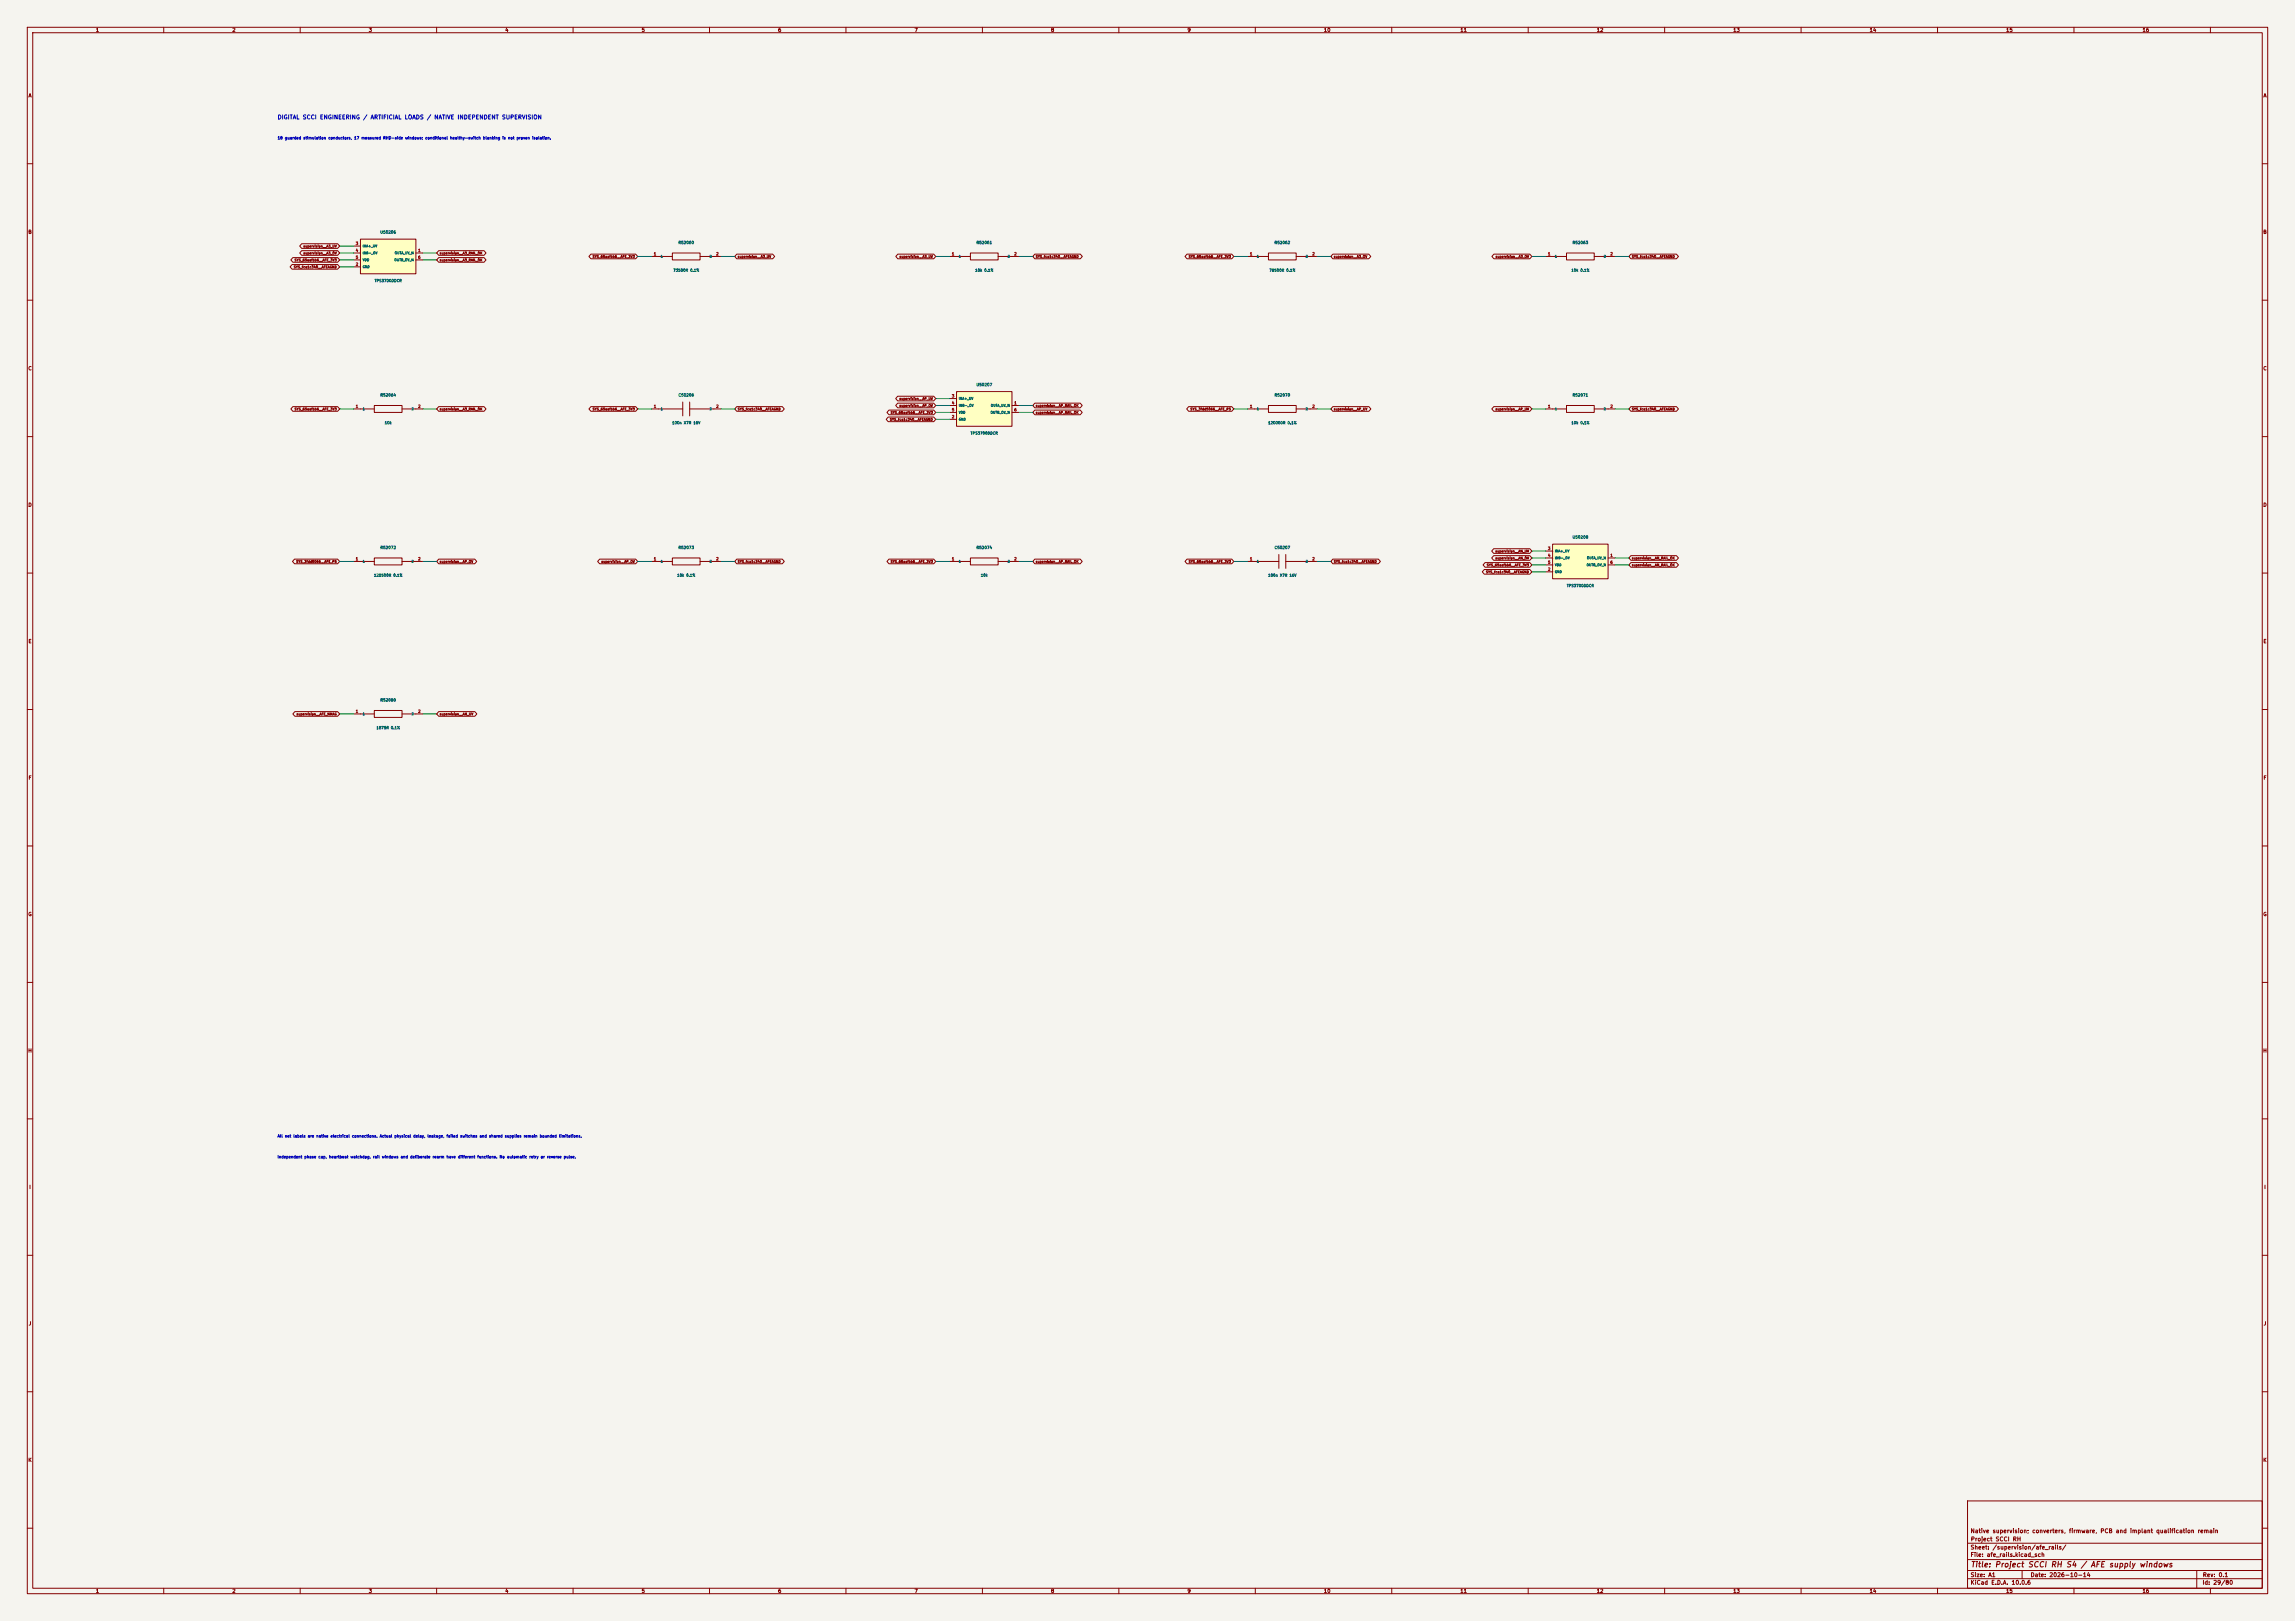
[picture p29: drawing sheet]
<svg xmlns="http://www.w3.org/2000/svg" width="841mm" height="594mm" viewBox="0 0 841 594" stroke-linecap="round" stroke-linejoin="round" font-family="sans-serif">
<defs><g id="words">
<text font-size="2" fill="#840000" x="722" y="574.8">Title: Project SCCI RH S4 / AFE supply windows</text>
<text font-size="1.5" fill="#0000c2" x="101.6" y="44.1">DIGITAL SCCI ENGINEERING / ARTIFICIAL LOADS / NATIVE INDEPENDENT SUPERVISION</text>
<g font-size="1.5" fill="#840000">
<text x="721.9" y="562.1">Native supervision; converters, firmware, PCB and implant qualification remain</text>
<text x="721.9" y="568.1">Sheet: /supervision/afe_rails/</text>
<text x="722" y="565.1">Project SCCI RH</text>
<text x="721.9" y="570.8">File: afe_rails.kicad_sch</text>
<text x="721.9" y="581">KiCad E.D.A. 10.0.6</text>
<text x="721.9" y="578.2">Size: A1</text>
<text x="743.9" y="578.2">Date: 2026-10-14</text>
<text x="806.9" y="581">Id: 29/80</text>
<text x="807" y="578.2">Rev: 0.1</text>
</g>
<g font-size="1.3" fill="#840000">
<text x="35" y="12">1</text>
<text x="85" y="12">2</text>
<text x="135" y="12">3</text>
<text x="185" y="12">4</text>
<text x="235" y="12">5</text>
<text x="285" y="12">6</text>
<text x="335" y="12">7</text>
<text x="385" y="12">8</text>
<text x="435" y="12">9</text>
<text x="485" y="12">10</text>
<text x="535" y="12">11</text>
<text x="585" y="12">12</text>
<text x="635" y="12">13</text>
<text x="685" y="12">14</text>
<text x="735" y="12">15</text>
<text x="785" y="12">16</text>
<text x="10.3" y="36">A</text>
<text x="829.3" y="36">A</text>
<text x="10.2" y="86">B</text>
<text x="829.2" y="86">B</text>
<text x="10.2" y="136">C</text>
<text x="829.2" y="136">C</text>
<text x="10.2" y="186">D</text>
<text x="829.2" y="186">D</text>
<text x="10.3" y="236">E</text>
<text x="829.3" y="236">E</text>
<text x="10.3" y="286">F</text>
<text x="829.3" y="286">F</text>
<text x="10.2" y="336">G</text>
<text x="829.2" y="336">G</text>
<text x="10.2" y="386">H</text>
<text x="829.2" y="386">H</text>
<text x="10.6" y="436">I</text>
<text x="829.6" y="436">I</text>
<text x="10.4" y="486">J</text>
<text x="829.4" y="486">J</text>
<text x="10.2" y="536">K</text>
<text x="829.2" y="536">K</text>
<text x="35" y="584">1</text>
<text x="85" y="584">2</text>
<text x="135" y="584">3</text>
<text x="185" y="584">4</text>
<text x="235" y="584">5</text>
<text x="285" y="584">6</text>
<text x="335" y="584">7</text>
<text x="385" y="584">8</text>
<text x="435" y="584">9</text>
<text x="485" y="584">10</text>
<text x="535" y="584">11</text>
<text x="585" y="584">12</text>
<text x="635" y="584">13</text>
<text x="685" y="584">14</text>
<text x="735" y="584">15</text>
<text x="785" y="584">16</text>
</g>
<g font-size="1" fill="#0000c2">
<text x="101.6" y="51.3">18 guarded stimulation conductors, 17 measured RHD-side windows; conditional healthy-switch blanking is not proven isolation.</text>
<text x="101.6" y="417.1">All net labels are native electrical connections. Actual physical delay, leakage, failed switches and shared supplies remain bounded limitations.</text>
<text x="101.6" y="424.7">Independent phase cap, heartbeat watchdog, rail windows and deliberate rearm have different functions. No automatic retry or reverse pulse.</text>
</g>
<g font-size="1" fill="#a90000">
<text x="130.2" y="90">3</text>
<text x="130.2" y="92.5">4</text>
<text x="130.2" y="95.1">5</text>
<text x="153.1" y="92.5">1</text>
<text x="153.1" y="95.1">6</text>
<text x="239.5" y="93.8">1</text>
<text x="262.3" y="93.8">2</text>
<text x="348.7" y="93.8">1</text>
<text x="371.5" y="93.8">2</text>
<text x="457.9" y="93.8">1</text>
<text x="480.8" y="93.8">2</text>
<text x="567.1" y="93.8">1</text>
<text x="590" y="93.8">2</text>
<text x="130.2" y="97.6">2</text>
<text x="130.2" y="149.7">1</text>
<text x="153.1" y="149.7">2</text>
<text x="239.5" y="149.7">1</text>
<text x="262.3" y="149.7">2</text>
<text x="348.7" y="145.9">3</text>
<text x="348.7" y="148.4">4</text>
<text x="371.5" y="148.4">1</text>
<text x="457.9" y="149.7">1</text>
<text x="480.8" y="149.7">2</text>
<text x="567.1" y="149.7">1</text>
<text x="590" y="149.7">2</text>
<text x="348.7" y="153.5">2</text>
<text x="348.7" y="150.9">5</text>
<text x="371.5" y="150.9">6</text>
<text x="567.1" y="201.7">3</text>
<text x="130.2" y="205.6">1</text>
<text x="153.1" y="205.6">2</text>
<text x="239.5" y="205.6">1</text>
<text x="262.3" y="205.6">2</text>
<text x="348.7" y="205.6">1</text>
<text x="371.5" y="205.6">2</text>
<text x="457.9" y="205.6">1</text>
<text x="480.8" y="205.6">2</text>
<text x="567.1" y="209.4">2</text>
<text x="567.1" y="204.3">4</text>
<text x="567.1" y="206.8">5</text>
<text x="590" y="204.3">1</text>
<text x="590" y="206.8">6</text>
<text x="130.2" y="261.4">1</text>
<text x="153.1" y="261.4">2</text>
</g>
<g font-size="1" fill="#006464">
<text x="139.2" y="85.8">U50206</text>
<text x="248.5" y="89.7">R52060</text>
<text x="357.7" y="89.7">R52061</text>
<text x="466.9" y="89.7">R52062</text>
<text x="576.1" y="89.7">R52063</text>
<text x="246.6" y="99.8">73500R 0.1%</text>
<text x="357.3" y="99.8">10k 0.1%</text>
<text x="465" y="99.8">78500R 0.1%</text>
<text x="575.7" y="99.8">10k 0.1%</text>
<text x="137.1" y="103.6">TPS3700DDCR</text>
<text x="357.7" y="141.7">U50207</text>
<text x="139.3" y="145.5">R52064</text>
<text x="248.5" y="145.5">C50206</text>
<text x="466.9" y="145.5">R52070</text>
<text x="576.1" y="145.5">R52071</text>
<text x="140.9" y="155.7">10k</text>
<text x="246.2" y="155.7">100n X7R 16V</text>
<text x="464.6" y="155.7">120000R 0.1%</text>
<text x="575.7" y="155.7">10k 0.1%</text>
<text x="355.6" y="159.5">TPS3700DDCR</text>
<text x="576.1" y="197.6">U50208</text>
<text x="139.3" y="201.4">R52072</text>
<text x="248.5" y="201.4">R52073</text>
<text x="357.7" y="201.4">R52074</text>
<text x="466.9" y="201.4">C50207</text>
<text x="136.9" y="211.5">125500R 0.1%</text>
<text x="248" y="211.5">10k 0.1%</text>
<text x="359.3" y="211.5">10k</text>
<text x="464.6" y="211.5">100n X7R 16V</text>
<text x="574" y="215.3">TPS3700DDCR</text>
<text x="139.3" y="257.3">R52080</text>
<text x="137.8" y="267.4">1875R 0.1%</text>
</g>
<g font-size=".9" fill="#840000">
<text x="107.8" y="96">SYS_65aafbb6__AFE_3V3</text>
<text x="111.1" y="90.9">supervision__A3_UV</text>
<text x="111.1" y="93.4">supervision__A3_OV</text>
<text x="161" y="96">supervision__A3_RAIL_OK</text>
<text x="161" y="93.4">supervision__A3_RAIL_OK</text>
<text x="217" y="94.7">SYS_65aafbb6__AFE_3V3</text>
<text x="270.2" y="94.7">supervision__A3_UV</text>
<text x="329.5" y="94.7">supervision__A3_UV</text>
<text x="379.4" y="94.7">SYS_fca1c340__AFEAGND</text>
<text x="435.5" y="94.7">SYS_65aafbb6__AFE_3V3</text>
<text x="488.7" y="94.7">supervision__A3_OV</text>
<text x="547.9" y="94.7">supervision__A3_OV</text>
<text x="597.9" y="94.7">SYS_fca1c340__AFEAGND</text>
<text x="107.5" y="98.5">SYS_fca1c340__AFEAGND</text>
<text x="329.5" y="146.8">supervision__AP_UV</text>
<text x="329.5" y="149.3">supervision__AP_OV</text>
<text x="379.4" y="149.3">supervision__AP_RAIL_OK</text>
<text x="107.8" y="150.6">SYS_65aafbb6__AFE_3V3</text>
<text x="161" y="150.6">supervision__A3_RAIL_OK</text>
<text x="217" y="150.6">SYS_65aafbb6__AFE_3V3</text>
<text x="270.2" y="150.6">SYS_fca1c340__AFEAGND</text>
<text x="326" y="154.4">SYS_fca1c340__AFEAGND</text>
<text x="326.3" y="151.8">SYS_65aafbb6__AFE_3V3</text>
<text x="379.4" y="151.8">supervision__AP_RAIL_OK</text>
<text x="436.1" y="150.6">SYS_3fdd5066__AFE_P5</text>
<text x="488.7" y="150.6">supervision__AP_UV</text>
<text x="547.9" y="150.6">supervision__AP_UV</text>
<text x="597.9" y="150.6">SYS_fca1c340__AFEAGND</text>
<text x="547.9" y="202.6">supervision__AN_UV</text>
<text x="108.4" y="206.4">SYS_3fdd5066__AFE_P5</text>
<text x="161" y="206.4">supervision__AP_OV</text>
<text x="220.2" y="206.4">supervision__AP_OV</text>
<text x="270.2" y="206.4">SYS_fca1c340__AFEAGND</text>
<text x="326.3" y="206.4">SYS_65aafbb6__AFE_3V3</text>
<text x="379.4" y="206.4">supervision__AP_RAIL_OK</text>
<text x="435.5" y="206.4">SYS_65aafbb6__AFE_3V3</text>
<text x="488.7" y="206.4">SYS_fca1c340__AFEAGND</text>
<text x="544.7" y="207.7">SYS_65aafbb6__AFE_3V3</text>
<text x="547.9" y="205.2">supervision__AN_OV</text>
<text x="597.9" y="205.2">supervision__AN_RAIL_OK</text>
<text x="597.9" y="207.7">supervision__AN_RAIL_OK</text>
<text x="544.4" y="210.3">SYS_fca1c340__AFEAGND</text>
<text x="108.5" y="262.3">supervision__AFE_NMAG</text>
<text x="161" y="262.3">supervision__AN_UV</text>
</g>
<g font-size=".9" fill="#006464">
<text x="132.8" y="90.8">INA+_UV</text>
<text x="132.8" y="93.4">INB-_OV</text>
<text x="132.8" y="95.9">VDD</text>
<text x="144.4" y="95.9">OUTB_OV_N</text>
<text x="144.6" y="93.4">OUTA_UV_N</text>
<text x="242" y="94.6">1</text>
<text x="259.9" y="94.6">2</text>
<text x="351.2" y="94.6">1</text>
<text x="369.1" y="94.6">2</text>
<text x="460.5" y="94.6">1</text>
<text x="478.4" y="94.6">2</text>
<text x="569.7" y="94.6">1</text>
<text x="587.6" y="94.6">2</text>
<text x="132.8" y="98.4">GND</text>
<text x="351.2" y="146.7">INA+_UV</text>
<text x="351.2" y="149.2">INB-_OV</text>
<text x="363" y="149.2">OUTA_UV_N</text>
<text x="132.8" y="150.5">1</text>
<text x="150.7" y="150.5">2</text>
<text x="242" y="150.5">1</text>
<text x="259.9" y="150.5">2</text>
<text x="351.2" y="154.3">GND</text>
<text x="351.2" y="151.8">VDD</text>
<text x="362.9" y="151.8">OUTB_OV_N</text>
<text x="460.5" y="150.5">1</text>
<text x="478.4" y="150.5">2</text>
<text x="569.7" y="150.5">1</text>
<text x="587.6" y="150.5">2</text>
<text x="569.7" y="202.6">INA+_UV</text>
<text x="132.8" y="206.4">1</text>
<text x="150.7" y="206.4">2</text>
<text x="242" y="206.4">1</text>
<text x="259.9" y="206.4">2</text>
<text x="351.2" y="206.4">1</text>
<text x="369.1" y="206.4">2</text>
<text x="460.5" y="206.4">1</text>
<text x="478.4" y="206.4">2</text>
<text x="569.7" y="205.1">INB-_OV</text>
<text x="569.7" y="207.7">VDD</text>
<text x="581.3" y="207.7">OUTB_OV_N</text>
<text x="581.4" y="205.1">OUTA_UV_N</text>
<text x="569.7" y="210.2">GND</text>
<text x="132.8" y="262.3">1</text>
<text x="150.7" y="262.3">2</text>
</g>
</g></defs>
<path d="M0 0h841v594h-841z" fill="#f5f4ef" stroke="#f5f4ef" stroke-width=".37"/>
<g fill="none" stroke="#840000" stroke-width=".37">
<path d="M10 10h821v574h-821zM12 12h817v570h-817zM60 10v2M110 10v2M160 10v2M210 10v2M260 10v2M310 10v2M360 10v2M410 10v2M460 10v2M510 10v2"/>
<path d="M560 10v2M610 10v2M660 10v2M710 10v2M760 10v2M810 10v2M10 60h2M829 60h2M10 110h2M829 110h2M10 160h2M457.2 149.9h7.6"/>
<path d="M464.8 148.6h10.2v2.5h-10.2zM475 149.9h7.6M829 160h2M10 210h2M829 210h2M10 260h2M829 260h2M10 310h2M829 310h2M10 360h2M829 360h2M10 410h2"/>
<path d="M829 410h2M10 460h2M829 460h2M10 510h2M829 510h2M10 560h2M721 550h108v32h-108zM829 560h2M721 578.5h108M721 575.5h108M721 571.5h108M721 565.5h108"/>
<path d="M741 575.5v3M805 575.5v6.5M60 582v2M110 582v2M160 582v2M210 582v2M260 582v2M310 582v2M360 582v2M410 582v2M460 582v2M510 582v2"/>
<path d="M560 582v2M610 582v2M660 582v2M710 582v2M760 582v2M810 582v2"/>
</g>
<path d="M569 199.4h20.3v12.7h-20.3z" fill="#ffffc2"/>
<g fill="none" stroke="#840000" stroke-width=".37">
<path d="M457.2 94h7.6M464.8 92.7h10.2v2.5h-10.2zM475 94h7.6M566.4 94h7.6M574 92.7h10.2v2.5h-10.2zM584.2 94h7.6M569 199.4h20.3v12.7h-20.3zM457.2 205.7h11.4M468.6 203.2v5.1M471.2 205.7h11.4M471.2 203.2v5.1M566.4 204.5h2.6"/>
<path d="M566.4 209.5h2.6M566.4 201.9h2.6M566.4 207h2.6M589.3 204.5h2.5M589.3 207h2.5"/>
</g>
<path d="M132.1 87.6h20.3v12.7h-20.3z" fill="#ffffc2"/>
<g fill="none" stroke="#840000" stroke-width=".37">
<path d="M129.5 92.7h2.6M129.5 97.8h2.6M129.5 90.2h2.6M129.5 95.2h2.6M132.1 87.6h20.3v12.7h-20.3zM152.4 92.7h2.5M152.4 95.2h2.5M238.8 94h7.6M246.4 92.7h10.1v2.5h-10.1zM256.5 94h7.7M348 94h7.6M355.6 92.7h10.2v2.5h-10.2z"/>
<path d="M365.8 94h7.6M129.5 149.9h7.7M137.2 148.6h10.1v2.5h-10.1zM147.3 149.9h7.6M238.8 149.9h11.4M250.2 147.3v5.1M252.7 149.9h11.5M252.7 147.3v5.1M566.4 149.9h7.6M574 148.6h10.2v2.5h-10.2zM584.2 149.9h7.6M129.5 205.7h7.7"/>
<path d="M137.2 204.5h10.1v2.5h-10.1zM147.3 205.7h7.6M238.8 205.7h7.6M246.4 204.5h10.1v2.5h-10.1zM256.5 205.7h7.7"/>
</g>
<path d="M350.5 143.5h20.3v12.7h-20.3z" fill="#ffffc2"/>
<g fill="none" stroke="#840000" stroke-width=".37">
<path d="M107 96.9h16.7l.8 .9-.8 .8h-16.7l-.7-.8zM107.3 94.4h16.4l.8 .8-.8 .9h-16.4l-.7-.9zM110.6 89.3h13.1l.8 .9-.8 .8h-13.1l-.8-.8zM110.6 91.9h13.1l.8 .8-.8 .9h-13.1l-.8-.9zM160.8 94.4h16.6l.7 .8-.7 .9h-16.6l-.8-.9zM160.8 91.9h16.6l.7 .8-.7 .9h-16.6l-.8-.9zM216.5 93.1h16.4l.8 .9-.8 .8h-16.4l-.7-.8zM270 93.1h13.1l.8 .9-.8 .8h-13.1l-.8-.8zM329 93.1h13.2l.7 .9-.7 .8h-13.2l-.7-.8zM379.2 93.1h16.7l.7 .9-.7 .8h-16.7l-.7-.8zM435 93.1h16.4l.7 .9-.7 .8h-16.4l-.8-.8zM488.4 93.1h13.2l.7 .9-.7 .8h-13.2l-.7-.8z"/>
<path d="M547.4 93.1h13.2l.7 .9-.7 .8h-13.2l-.7-.8zM597.6 93.1h16.7l.8 .9-.8 .8h-16.7l-.7-.8zM107.3 149h16.4l.8 .9-.8 .8h-16.4l-.7-.8zM160.8 149h16.6l.7 .9-.7 .8h-16.6l-.8-.8zM216.5 149h16.4l.8 .9-.8 .8h-16.4l-.7-.8zM270 149h16.7l.7 .9-.7 .8h-16.7l-.8-.8zM325.5 152.8h16.7l.7 .9-.7 .8h-16.7l-.8-.8zM325.8 150.3h16.4l.7 .8-.7 .9h-16.4l-.8-.9zM329 145.2h13.2l.7 .8-.7 .9h-13.2l-.8-.9zM329 147.7h13.2l.7 .9-.7 .8h-13.2l-.8-.8zM348 148.6h2.5M348 153.7h2.5"/>
<path d="M348 146h2.5M348 151.1h2.5M350.5 143.5h20.3v12.7h-20.3zM370.8 148.6h2.6M370.8 151.1h2.6M379.2 147.7h16.6l.8 .9-.8 .8h-16.6l-.7-.8zM379.2 150.3h16.6l.8 .8-.8 .9h-16.6l-.7-.9zM435.6 149h15.8l.7 .9-.7 .8h-15.8l-.8-.8zM488.4 149h13.2l.8 .9-.8 .8h-13.2l-.7-.8zM547.4 149h13.2l.7 .9-.7 .8h-13.2l-.7-.8zM597.6 149h16.7l.8 .9-.8 .8h-16.7l-.7-.8zM107.9 204.9h15.8l.8 .8-.8 .9h-15.8l-.7-.9z"/>
<path d="M160.8 204.9h13.2l.7 .8-.7 .9h-13.2l-.8-.9zM219.7 204.9h13.2l.8 .8-.8 .9h-13.2l-.7-.9zM270 204.9h16.7l.7 .8-.7 .9h-16.7l-.8-.9zM325.8 204.9h16.4l.7 .8-.7 .9h-16.4l-.8-.9zM348 205.7h7.6M355.6 204.5h10.2v2.5h-10.2zM365.8 205.7h7.6M379.2 204.9h16.6l.8 .8-.8 .9h-16.6l-.7-.9zM435 204.9h16.4l.7 .8-.7 .9h-16.4l-.8-.9zM488.4 204.9h16.7l.7 .8-.7 .9h-16.7l-.7-.9zM543.9 208.7h16.7l.7 .8-.7 .9h-16.7l-.7-.9zM544.2 206.2h16.4l.7 .8-.7 .9h-16.4l-.7-.9z"/>
<path d="M547.4 203.6h13.2l.7 .9-.7 .8h-13.2l-.8-.8zM547.4 201.1h13.2l.7 .8-.7 .9h-13.2l-.8-.9zM597.6 203.6h16.7l.8 .9-.8 .8h-16.7l-.7-.8zM597.6 206.2h16.7l.8 .8-.8 .9h-16.7l-.7-.9zM108 260.8h15.7l.8 .8-.8 .9h-15.7l-.7-.9zM129.5 261.6h7.7M137.2 260.3h10.1v2.6h-10.1zM147.3 261.6h7.6M160.8 260.8h13.2l.7 .8-.7 .9h-13.2l-.8-.9z"/>
</g>
<g fill="none" stroke="#009600" stroke-width=".37">
<path d="M124.5 90.2h5M124.5 92.7h5M124.5 95.2h5M124.5 97.8h5M154.9 92.7h5.1M154.9 95.2h5.1M233.7 94h5.1M264.2 94h5M342.9 94h5.1M373.4 94h5.1M452.1 94h5.1M482.6 94h5.1"/>
<path d="M561.3 94h5.1M591.8 94h5.1M124.5 149.9h5M154.9 149.9h5.1M233.7 149.9h5.1M264.2 149.9h5M342.9 153.7h5.1M342.9 146h5.1M342.9 148.6h5.1M342.9 151.1h5.1M373.4 148.6h5.1M373.4 151.1h5.1"/>
<path d="M452.1 149.9h5.1M482.6 149.9h5.1M561.3 149.9h5.1M591.8 149.9h5.1M124.5 205.7h5M154.9 205.7h5.1M233.7 205.7h5.1M264.2 205.7h5M342.9 205.7h5.1M373.4 205.7h5.1M452.1 205.7h5.1M482.6 205.7h5.1"/>
<path d="M561.3 209.5h5.1M561.3 201.9h5.1M561.3 204.5h5.1M561.3 207h5.1M591.8 204.5h5.1M591.8 207h5.1M124.5 261.6h5M154.9 261.6h5.1"/>
</g>
<use href="#words"/>
</svg>
